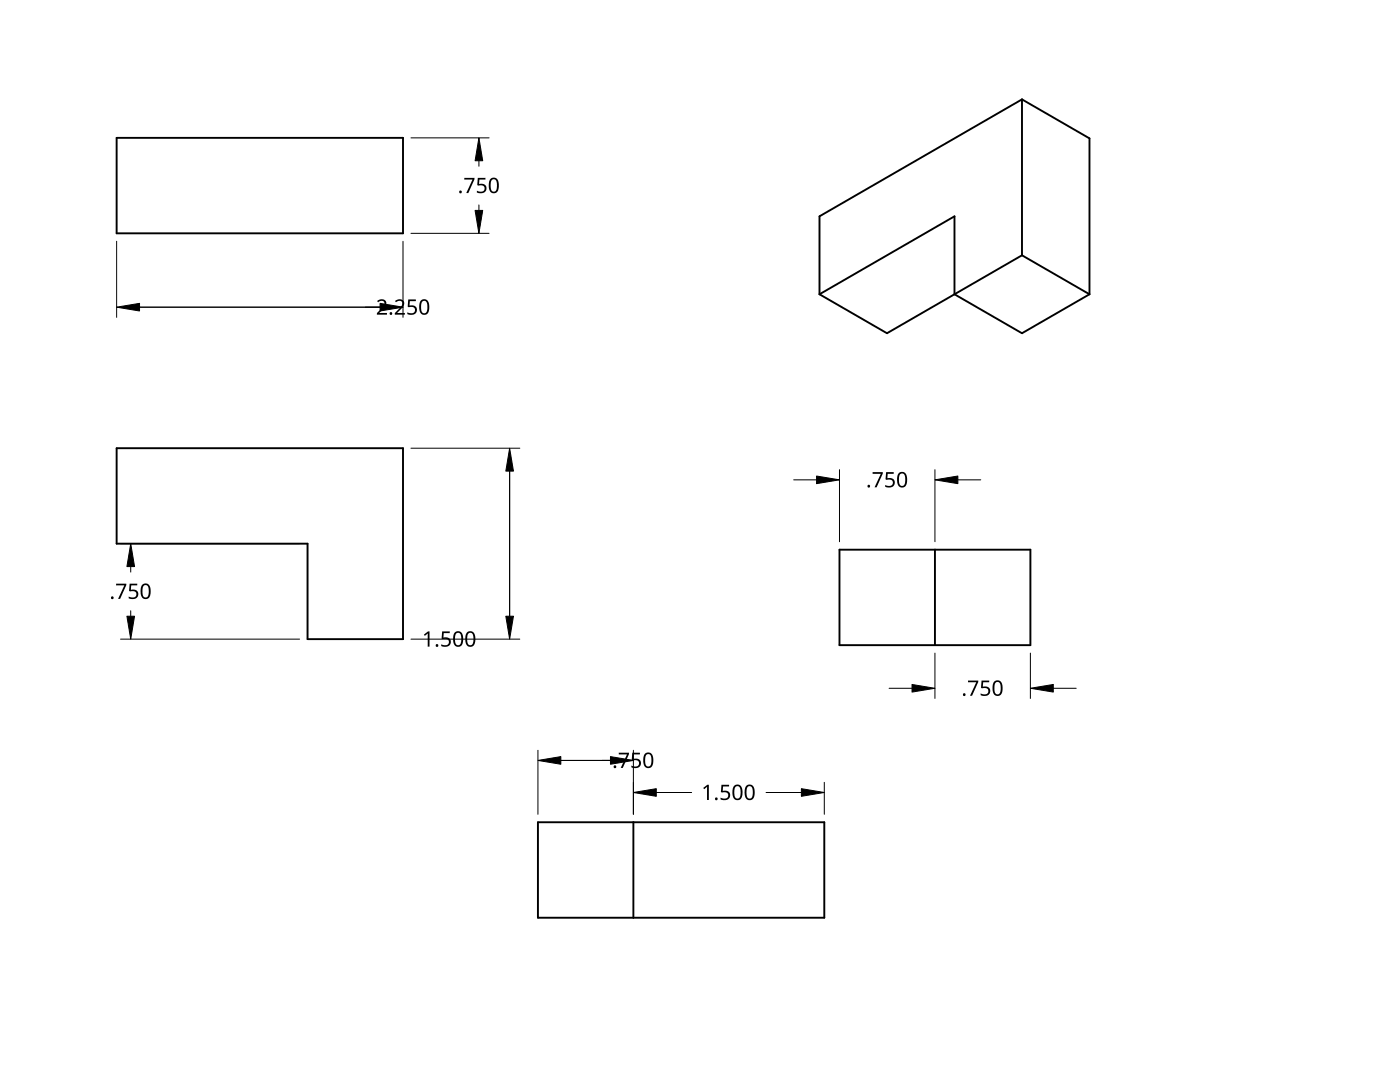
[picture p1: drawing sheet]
<svg xmlns="http://www.w3.org/2000/svg" width="279mm" height="216mm" viewBox="0 0 279 216" stroke-linecap="round" stroke-linejoin="round" font-family="sans-serif">
<g fill="none" stroke="#000" stroke-width=".38">
<path d="M204 19.8l13.4 7.8v31.1M204 19.8v31.1M204 19.8l-40.5 23.4v15.5M23.3 27.5h57.1v19.1h-57.1zM163.5 58.7l27-15.5v15.5M163.5 58.7l13.5 7.8 13.5-7.8M190.5 58.7l13.5 7.8 13.4-7.8M204 50.9l13.4 7.8M204 50.9l-13.5 7.8M23.3 89.4h57.1v38.1h-19v-19h-38.1zM167.5 109.7h38.1v19h-38.1zM186.6 109.7v19"/>
<path d="M107.4 164.1h57.1v19h-57.1zM126.4 164.1v19"/>
</g>
<g fill="none" stroke="#000" stroke-width=".2">
<path d="M82 27.5h15.6M95.6 32.1v1.1M23.3 48.1v15.2M80.4 48.1v15.2M82 46.6h15.6M95.6 40.9v1.1M27.8 61.3h52.6M82 89.4h21.7M101.7 94v29M163 95.7h-4.6M167.5 93.7v14.4M186.6 93.7v14.4"/>
<path d="M191.2 95.7h4.5M26.1 113.1v1.1M59.8 108.5h-35.7M26.1 121.9v1.1M59.8 127.5h-35.7M82 127.5h21.7M182 137.3h-4.6M186.6 130.3v9.1M205.6 130.3v9.1M210.2 137.3h4.6M107.4 149.7v12.8M126.4 149.7v12.8"/>
<path d="M126.4 151.7h-14.5M131 158.1h7M159.9 158.1h-7M164.5 156.1v6.4"/>
</g>
<g fill="#000" stroke="#000" stroke-width=".2">
<path d="M95.6 27.5l.7 4.6h-1.5zM94.8 42h1.5l-.7 4.6zM23.3 61.3l4.5-.8v1.6zM75.9 60.5l4.5 .8-4.5 .8zM101.7 89.4l.8 4.6h-1.6zM163 95l4.5 .7-4.5 .8zM186.6 95.7l4.6-.7v1.5zM26.1 108.5l.8 4.6h-1.6zM25.3 123h1.6l-.8 4.5zM100.9 123h1.6l-.8 4.5zM182 136.6l4.6 .7-4.6 .8zM205.6 137.3l4.6-.7v1.5z"/>
<path d="M107.4 151.7l4.5-.7v1.5zM121.8 151l4.6 .7-4.6 .8zM126.4 158.1l4.6-.7v1.5zM159.9 157.4l4.6 .7-4.6 .8z"/>
</g>
<g fill="#000">
<path d="M92.7 35.5h2v.3l-1.2 2.7h-.4l1.2-2.7h-1.6zM95.4 35.5h1.5v.3h-1.2l-.1 .9a1.02 1.02 0 0 1 1.5 .8 1.02 1.02 0 0 1-1.4 1.1l-.5-.2v-.3a.88 .88 0 0 0 .9 .2 .88 .88 0 0 0 .6-.8 .85 .85 0 0 0-1.3-.5l-.2-.1zM75.3 60.1a1.01 1.01 0 0 1 1.1-.4 1.01 1.01 0 0 1 .7 1l-.3 .6-1.1 1.1h1.5v.4h-2v-.3l1.1-1.1a.72 .72 0 0 0 .4-.7 .72 .72 0 0 0-.4-.7l-.8 .3zM78.8 60.1a1.01 1.01 0 0 1 1.2-.4 1.01 1.01 0 0 1 .7 1l-.3 .6-1.1 1.1h1.5v.4h-2v-.3l1.1-1.1a.72 .72 0 0 0 .4-.7 .72 .72 0 0 0-.4-.7l-.9 .3zM81.5 59.8h1.5v.3h-1.2l-.1 .9 .5-.1a.99 .99 0 0 1 1 1.2 .99 .99 0 0 1-1.4 .7l-.5-.1v-.4a.88 .88 0 0 0 1 .2 .88 .88 0 0 0 .5-.8 .85 .85 0 0 0-1.3-.4l-.1-.1zM174.1 94.2h2.1v.3l-1.3 2.7h-.4l1.3-2.7h-1.7zM176.8 94.2h1.6v.3h-1.2l-.1 .9h.5a.99 .99 0 0 1 1 1.1 .99 .99 0 0 1-1.4 .8l-.5-.2v-.3a.88 .88 0 0 0 .9 .2 .88 .88 0 0 0 .6-.8 .85 .85 0 0 0-1.3-.4l-.2-.2zM23.2 116.5h2v.3l-1.2 2.7h-.4l1.2-2.7h-1.6zM25.9 116.5h1.5v.3h-1.2l-.1 .9a1.02 1.02 0 0 1 1.5 .8 1.02 1.02 0 0 1-1.4 1l-.5-.1v-.4a.88 .88 0 0 0 1 .3 .88 .88 0 0 0 .5-.9 .85 .85 0 0 0-1.3-.4l-.1-.1zM84.6 126.6l.8-.6h.3v3h-.3v-2.6l-.6 .5zM88.2 126h1.6v.3h-1.2l-.1 .9a1.02 1.02 0 0 1 1.5 .8 1.02 1.02 0 0 1-1.4 1.1l-.5-.2v-.3a.88 .88 0 0 0 .9 .2 .88 .88 0 0 0 .6-.8 .85 .85 0 0 0-1.3-.5l-.2-.1zM193.2 135.8h2v.3l-1.2 2.7h-.4l1.2-2.7h-1.6z"/>
<path d="M195.9 135.8h1.5v.3h-1.2l-.1 .9h.5a.99 .99 0 0 1 1 1.1 .99 .99 0 0 1-1.3 .8l-.6-.2v-.3a.88 .88 0 0 0 1 .2 .88 .88 0 0 0 .5-.8 .85 .85 0 0 0-1.2-.5l-.2-.1zM123.5 150.2h2v.3l-1.2 2.7h-.4l1.2-2.7h-1.6zM126.2 150.2h1.5v.3h-1.2l-.1 .9a1.02 1.02 0 0 1 1.5 .8 1.02 1.02 0 0 1-1.4 1.1l-.5-.2v-.3a.88 .88 0 0 0 1 .2 .88 .88 0 0 0 .5-.8 .85 .85 0 0 0-1.2-.5l-.2-.1zM140.3 157.2l.9-.6h.3v3h-.4v-2.6l-.6 .5zM144 156.6h1.5v.3h-1.2l-.1 .9h.5a.99 .99 0 0 1 1 1.1 .99 .99 0 0 1-1.4 .8l-.5-.2v-.3a.88 .88 0 0 0 1 .2 .88 .88 0 0 0 .5-.8 .85 .85 0 0 0-1.2-.5l-.2-.1z"/>
<path d="M97.9 35.7a1.05 1.05 0 0 1 1.3-.1 1.05 1.05 0 0 1 .4 1.2v.2a1.18 1.18 0 0 1-1.2 1.6 1.37 1.37 0 0 1-.9-1.8l.2-.8zM98.1 35.9l-.1 .5v1.2a.6 .6 0 0 0 .6 .7 .6 .6 0 0 0 .5-.7 1.66 1.66 0 0 0-.4-1.8z"/>
<path d="M84 59.9a1.05 1.05 0 0 1 1.3 0 1.05 1.05 0 0 1 .4 1.2v.2a1.17 1.17 0 0 1-1.3 1.5 1.94 1.94 0 0 1-.6-2.6zM84.3 60.2l-.2 .5v1.1a.6 .6 0 0 0 .6 .7 .6 .6 0 0 0 .6-.7 1.66 1.66 0 0 0-.5-1.8z"/>
<path d="M179.4 94.4a1.05 1.05 0 0 1 1.2 0 1.05 1.05 0 0 1 .4 1.1v.2a1.18 1.18 0 0 1-1.1 1.6 1.37 1.37 0 0 1-.9-1.8l.2-.7zM179.6 94.6l-.2 .6v1.1a.6 .6 0 0 0 .6 .7 .6 .6 0 0 0 .6-.7 1.66 1.66 0 0 0-.4-1.8z"/>
<path d="M28.4 116.6a1.05 1.05 0 0 1 1.3 0 1.05 1.05 0 0 1 .4 1.2 1.28 1.28 0 0 1-1.2 1.7 1.37 1.37 0 0 1-.8-1.7l.1-.8zM28.7 116.9a2.23 2.23 0 0 0 .1 2.3 .68 .68 0 0 0 .7-.2 .68 .68 0 0 0 .2-.7 1.17 1.17 0 0 0-.6-1.6z"/>
<path d="M90.8 126.2a1.05 1.05 0 0 1 1.2-.1 1.05 1.05 0 0 1 .4 1.2 1.28 1.28 0 0 1-1.1 1.8 1.37 1.37 0 0 1-.9-1.8l.1-.6zM91 126.4a2.23 2.23 0 0 0 .1 2.3 .68 .68 0 0 0 .8-.1 .68 .68 0 0 0 .2-.8 1.17 1.17 0 0 0-.7-1.5z"/>
<path d="M93.2 126.2a1.05 1.05 0 0 1 1.3-.1 1.05 1.05 0 0 1 .4 1.2 1.28 1.28 0 0 1-1.2 1.8 1.37 1.37 0 0 1-.8-1.8l.1-.8zM93.5 126.4a2.23 2.23 0 0 0 .1 2.3 .68 .68 0 0 0 .7-.1 .68 .68 0 0 0 .2-.8 1.17 1.17 0 0 0-.6-1.5z"/>
<path d="M198.5 136a1.05 1.05 0 0 1 1.2 0 1.05 1.05 0 0 1 .4 1.1v.2a1.18 1.18 0 0 1-1.1 1.6 1.37 1.37 0 0 1-.9-1.8l.1-.7zM198.7 136.2l-.2 .5v1.2a.6 .6 0 0 0 .6 .7 .6 .6 0 0 0 .6-.7 1.66 1.66 0 0 0-.5-1.8z"/>
<path d="M128.8 150.4a1.05 1.05 0 0 1 1.2-.1 1.05 1.05 0 0 1 .4 1.2v.2a1.18 1.18 0 0 1-1.1 1.6 1.37 1.37 0 0 1-.9-1.8l.1-.8zM129 150.6l-.2 .5v1.2a.6 .6 0 0 0 .6 .7 .6 .6 0 0 0 .6-.7 1.66 1.66 0 0 0-.5-1.8z"/>
<path d="M146.6 156.8a1.05 1.05 0 0 1 1.2-.1 1.05 1.05 0 0 1 .4 1.2v.2a1.18 1.18 0 0 1-1.1 1.6 1.37 1.37 0 0 1-.9-1.8l.1-.8zM146.8 157l-.2 .5v1.2a.6 .6 0 0 0 .6 .7 .6 .6 0 0 0 .6-.7 1.66 1.66 0 0 0-.5-1.8z"/>
<path d="M149 156.8a1.05 1.05 0 0 1 1.2-.1 1.05 1.05 0 0 1 .4 1.2v.2a1.18 1.18 0 0 1-1.1 1.6 1.37 1.37 0 0 1-.9-1.8l.1-.8zM149.2 157l-.2 .5v1.2a.6 .6 0 0 0 .6 .7 .6 .6 0 0 0 .6-.7 1.66 1.66 0 0 0-.4-1.8z"/>
<circle cx="91.9" cy="38.3" r=".28"/>
<circle cx="78" cy="62.6" r=".28"/>
<circle cx="173.4" cy="97" r=".28"/>
<circle cx="22.4" cy="119.3" r=".28"/>
<circle cx="87.2" cy="128.8" r=".27"/>
<circle cx="192.5" cy="138.6" r=".28"/>
<circle cx="122.7" cy="153" r=".28"/>
<circle cx="143" cy="159.4" r=".28"/>
</g>
</svg>
